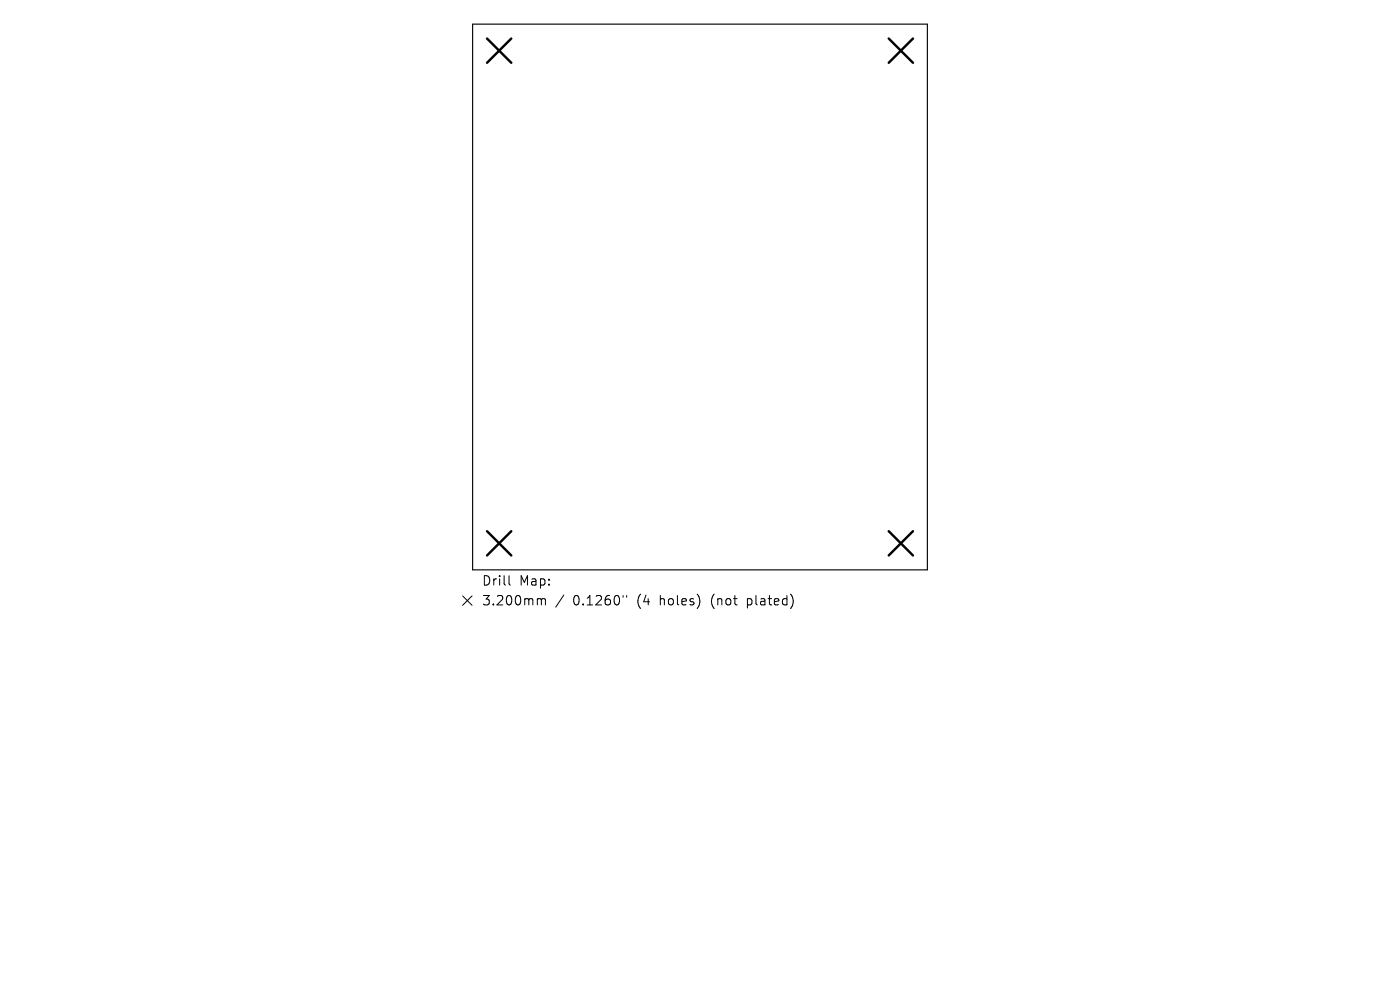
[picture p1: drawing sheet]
<svg xmlns="http://www.w3.org/2000/svg" width="297mm" height="210mm" viewBox="0 0 297 210" stroke-linecap="round" stroke-linejoin="round" font-family="sans-serif">
<defs><g id="words">
<g font-size="2.8">
<text x="102.1" y="124.5">Drill</text>
<text x="110.2" y="124.5">Map:</text>
<text x="102.1" y="128.7">3.200mm</text>
<text x="121.6" y="128.7">0.1260&quot;</text>
<text x="135.3" y="128.7">(4</text>
<text x="140.3" y="128.7">holes)</text>
<text x="151.3" y="128.7">(not</text>
<text x="159.2" y="128.7">plated)</text>
</g>
</g></defs>
<path d="M100.3 5.1h96.4v115.8h-96.4z" fill="none" stroke="#000" stroke-width=".24"/>
<path d="M103.3 8.2l5.2 5.1M108.5 8.2l-5.2 5.1M188.5 8.2l5.2 5.1M193.7 8.2l-5.2 5.1M103.3 112.7l5.2 5.1M108.5 112.7l-5.2 5.1M188.5 112.7l5.2 5.1M193.7 112.7l-5.2 5.1" fill="none" stroke="#000" stroke-width=".51"/>
<path d="M98.1 126.4l2 2M100.1 126.4l-2 2M108 122.1v1.7l.3 .3M114.3 127l.5 .1v.2M114.8 127.3l.3-.3 .5 .1 .1 1.2M114.8 127.3v1M119.6 126.2l-1.7 2.6M132.2 126.3v.4M132.9 126.3v.4" fill="none" stroke="#000" stroke-width=".21"/>
<use href="#words"/>
</svg>
